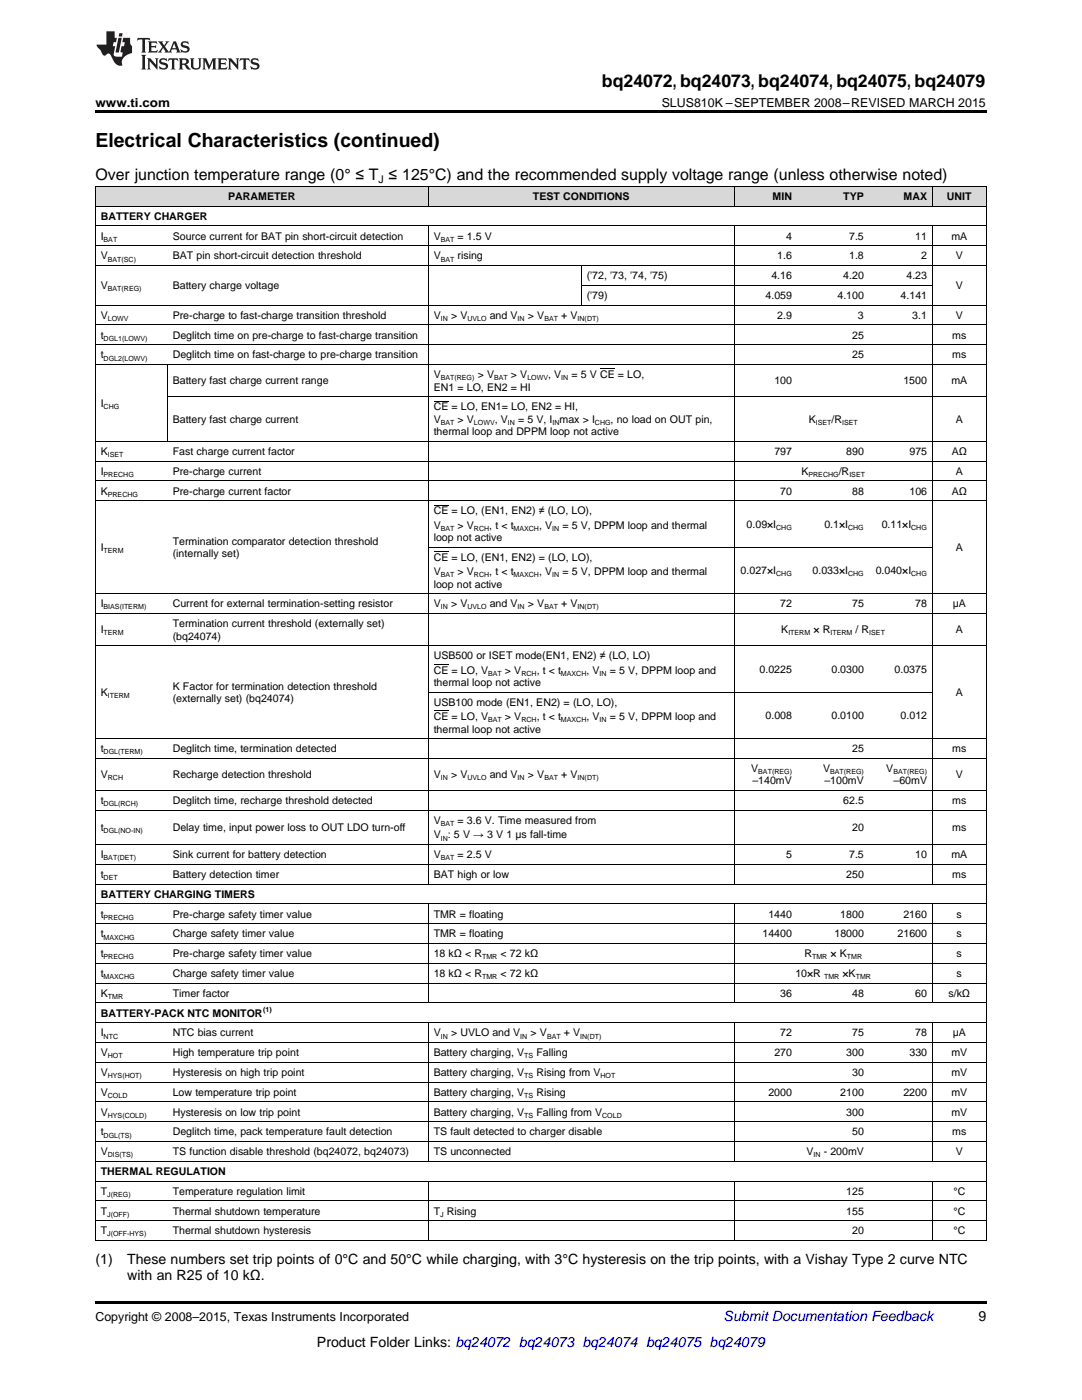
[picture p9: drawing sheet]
<svg xmlns="http://www.w3.org/2000/svg" width="216mm" height="279mm" viewBox="0 0 216 279" stroke-linecap="round" stroke-linejoin="round" font-family="sans-serif">
<defs><g id="words">
<text font-size="3.9" x="19" y="29.3">Electrical Characteristics (continued)</text>
<text font-size="3.5" x="120.1" y="17.3">bq24072, bq24073, bq24074, bq24075, bq24079</text>
<text font-size="3.2" x="19" y="36">Over junction temperature range (0° ≤ T ≤ 125°C) and the recommended supply voltage range (unless otherwise noted)</text>
<g font-size="2.8">
<text x="19" y="252.2">(1)</text>
<text x="25.4" y="252.2">These numbers set trip points of 0°C and 50°C while charging, with 3°C hysteresis on the trip points, with a Vishay Type 2 curve NTC</text>
<text x="25.4" y="255.4">with an R25 of 10 kΩ.</text>
<text x="195.3" y="263.6">9</text>
<text x="63.3" y="268.9">Product Folder Links: bq24072 bq24073 bq24074 bq24075 bq24079</text>
</g>
<text font-size="2.8" fill="#0000c8" x="144.4" y="263.6">Submit Documentation Feedback</text>
<g font-size="2.5">
<text x="19" y="21.4">www.ti.com</text>
<text x="132" y="21.4">SLUS810K –SEPTEMBER 2008–REVISED MARCH 2015</text>
<text x="19" y="263.6">Copyright © 2008–2015, Texas Instruments Incorporated</text>
</g>
<g font-size="2.1">
<text x="45.5" y="39.9">PARAMETER</text>
<text x="75.5" y="36.6">J</text>
<text x="106.3" y="39.9">TEST CONDITIONS</text>
<text x="154.2" y="39.9">MIN</text>
<text x="168.3" y="39.9">TYP</text>
<text x="180.3" y="39.9">MAX</text>
<text x="188.9" y="39.9">UNIT</text>
<text x="20.1" y="43.9">BATTERY CHARGER</text>
<text x="20.1" y="47.8">I</text>
<text x="34.5" y="47.8">Source current for BAT pin short-circuit detection</text>
<text x="86.5" y="47.8">V</text>
<text x="91.3" y="47.8">= 1.5 V</text>
<text x="156.9" y="47.8">4</text>
<text x="169.4" y="47.8">7.5</text>
<text x="182.6" y="47.8">11</text>
<text x="189.8" y="47.8">mA</text>
<text x="20.1" y="51.8">V</text>
<text x="34.5" y="51.8">BAT pin short-circuit detection threshold</text>
<text x="86.5" y="51.8">V</text>
<text x="91.3" y="51.8">rising</text>
<text x="155.1" y="51.8">1.6</text>
<text x="169.4" y="51.8">1.8</text>
<text x="183.8" y="51.8">2</text>
<text x="190.7" y="51.8">V</text>
<text x="20.1" y="57.7">V</text>
<text x="34.5" y="57.7">Battery charge voltage</text>
<text x="117.1" y="55.7">('72, '73, '74, '75)</text>
<text x="117.1" y="59.7">('79)</text>
<text x="152.8" y="59.7">4.059</text>
<text x="153.9" y="55.7">4.16</text>
<text x="167.1" y="59.7">4.100</text>
<text x="168.3" y="55.7">4.20</text>
<text x="179.7" y="59.7">4.141</text>
<text x="180.9" y="55.7">4.23</text>
<text x="190.7" y="57.7">V</text>
<text x="20.1" y="63.6">V</text>
<text x="34.5" y="63.6">Pre-charge to fast-charge transition threshold</text>
<text x="86.5" y="63.6">V</text>
<text x="90" y="63.6">&gt; V</text>
<text x="97.7" y="63.6">and V</text>
<text x="105.3" y="63.6">&gt; V</text>
<text x="112" y="63.6">+ V</text>
<text x="155.1" y="63.6">2.9</text>
<text x="171.2" y="63.6">3</text>
<text x="182" y="63.6">3.1</text>
<text x="190.7" y="63.6">V</text>
<text x="20.1" y="67.6">t</text>
<text x="20.1" y="71.5">t</text>
<text x="34.5" y="67.6">Deglitch time on pre-charge to fast-charge transition</text>
<text x="34.5" y="71.5">Deglitch time on fast-charge to pre-charge transition</text>
<text x="170" y="67.6">25</text>
<text x="170" y="71.5">25</text>
<text x="190" y="67.6">ms</text>
<text x="190" y="71.5">ms</text>
<text x="34.5" y="76.7">Battery fast charge current range</text>
<text x="86.5" y="75.5">V</text>
<text x="86.5" y="78">EN1 = LO, EN2 = HI</text>
<text x="95.3" y="75.5">&gt; V</text>
<text x="102" y="75.5">&gt; V</text>
<text x="109.4" y="75.5">, V</text>
<text x="114" y="75.5">= 5 V CE = LO,</text>
<text x="154.5" y="76.7">100</text>
<text x="180.3" y="76.7">1500</text>
<text x="189.8" y="76.7">mA</text>
<text x="20.1" y="81.2">I</text>
<text x="86.5" y="81.9">CE = LO, EN1= LO, EN2 = HI,</text>
<text x="34.5" y="84.4">Battery fast charge current</text>
<text x="86.5" y="84.4">V</text>
<text x="86.5" y="86.9">thermal loop and DPPM loop not active</text>
<text x="91.3" y="84.4">&gt; V</text>
<text x="98.7" y="84.4">, V</text>
<text x="103.4" y="84.4">= 5 V, I max &gt; I</text>
<text x="121.8" y="84.4">, no load on OUT pin,</text>
<text x="161.4" y="84.4">K</text>
<text x="165.9" y="84.4">/R</text>
<text x="190.7" y="84.4">A</text>
<text x="20.1" y="90.8">K</text>
<text x="20.1" y="94.8">I</text>
<text x="34.5" y="90.8">Fast charge current factor</text>
<text x="34.5" y="94.8">Pre-charge current</text>
<text x="154.5" y="90.8">797</text>
<text x="159.9" y="94.8">K</text>
<text x="167.4" y="94.8">/R</text>
<text x="168.9" y="90.8">890</text>
<text x="181.5" y="90.8">975</text>
<text x="189.9" y="90.8">AΩ</text>
<text x="190.7" y="94.8">A</text>
<text x="20.1" y="98.7">K</text>
<text x="34.5" y="98.7">Pre-charge current factor</text>
<text x="155.7" y="98.7">70</text>
<text x="170" y="98.7">88</text>
<text x="181.5" y="98.7">106</text>
<text x="189.9" y="98.7">AΩ</text>
<text x="86.5" y="102.7">CE = LO, (EN1, EN2) ≠ (LO, LO),</text>
<text x="86.5" y="105.5">V</text>
<text x="86.5" y="108">loop not active</text>
<text x="91.3" y="105.5">&gt; V</text>
<text x="97.6" y="105.5">, t &lt; t</text>
<text x="107.6" y="105.5">, V</text>
<text x="112.2" y="105.5">= 5 V, DPPM loop and thermal</text>
<text x="149" y="105.3">0.09×I</text>
<text x="164.5" y="105.3">0.1×I</text>
<text x="175.9" y="105.3">0.11×I</text>
<text x="20.1" y="110">I</text>
<text x="34.5" y="108.7">Termination comparator detection threshold</text>
<text x="34.5" y="111.2">(internally set)</text>
<text x="86.5" y="111.9">CE = LO, (EN1, EN2) = (LO, LO),</text>
<text x="190.7" y="110">A</text>
<text x="86.5" y="114.8">V</text>
<text x="86.5" y="117.3">loop not active</text>
<text x="91.3" y="114.8">&gt; V</text>
<text x="97.6" y="114.8">, t &lt; t</text>
<text x="107.6" y="114.8">, V</text>
<text x="112.2" y="114.8">= 5 V, DPPM loop and thermal</text>
<text x="147.8" y="114.6">0.027×I</text>
<text x="162.1" y="114.6">0.033×I</text>
<text x="174.7" y="114.6">0.040×I</text>
<text x="20.1" y="121.2">I</text>
<text x="34.5" y="121.2">Current for external termination-setting resistor</text>
<text x="34.5" y="125.2">Termination current threshold (externally set)</text>
<text x="86.5" y="121.2">V</text>
<text x="90" y="121.2">&gt; V</text>
<text x="97.7" y="121.2">and V</text>
<text x="105.3" y="121.2">&gt; V</text>
<text x="112" y="121.2">+ V</text>
<text x="155.7" y="121.2">72</text>
<text x="170" y="121.2">75</text>
<text x="182.6" y="121.2">78</text>
<text x="190.1" y="121.2">μA</text>
<text x="20.1" y="126.4">I</text>
<text x="34.5" y="127.6">(bq24074)</text>
<text x="86.5" y="131.6">USB500 or ISET mode(EN1, EN2) ≠ (LO, LO)</text>
<text x="155.9" y="126.4">K</text>
<text x="162.3" y="126.4">× R</text>
<text x="170.7" y="126.4">/ R</text>
<text x="190.7" y="126.4">A</text>
<text x="34.5" y="137.7">K Factor for termination detection threshold</text>
<text x="86.5" y="134.4">CE = LO, V</text>
<text x="86.5" y="136.9">thermal loop not active</text>
<text x="100.8" y="134.4">&gt; V</text>
<text x="107.1" y="134.4">, t &lt; t</text>
<text x="117" y="134.4">, V</text>
<text x="121.7" y="134.4">= 5 V, DPPM loop and</text>
<text x="151.6" y="134.2">0.0225</text>
<text x="165.9" y="134.2">0.0300</text>
<text x="178.5" y="134.2">0.0375</text>
<text x="20.1" y="138.9">K</text>
<text x="34.5" y="140.1">(externally set) (bq24074)</text>
<text x="86.5" y="140.9">USB100 mode (EN1, EN2) = (LO, LO),</text>
<text x="86.5" y="143.7">CE = LO, V</text>
<text x="100.8" y="143.7">&gt; V</text>
<text x="107.1" y="143.7">, t &lt; t</text>
<text x="117" y="143.7">, V</text>
<text x="121.7" y="143.7">= 5 V, DPPM loop and</text>
<text x="152.8" y="143.5">0.008</text>
<text x="165.9" y="143.5">0.0100</text>
<text x="179.7" y="143.5">0.012</text>
<text x="190.7" y="138.9">A</text>
<text x="86.5" y="146.2">thermal loop not active</text>
<text x="20.1" y="150.1">t</text>
<text x="20.1" y="155.3">V</text>
<text x="34.5" y="150.1">Deglitch time, termination detected</text>
<text x="34.5" y="155.3">Recharge detection threshold</text>
<text x="86.5" y="155.3">V</text>
<text x="90" y="155.3">&gt; V</text>
<text x="97.7" y="155.3">and V</text>
<text x="105.3" y="155.3">&gt; V</text>
<text x="112" y="155.3">+ V</text>
<text x="149.9" y="154.1">V</text>
<text x="164.3" y="154.1">V</text>
<text x="170" y="150.1">25</text>
<text x="176.8" y="154.1">V</text>
<text x="190" y="150.1">ms</text>
<text x="190.7" y="155.3">V</text>
<text x="20.1" y="160.5">t</text>
<text x="34.5" y="160.5">Deglitch time, recharge threshold detected</text>
<text x="150.1" y="156.6">–140mV</text>
<text x="164.5" y="156.6">–100mV</text>
<text x="168.3" y="160.5">62.5</text>
<text x="178.3" y="156.6">–60mV</text>
<text x="190" y="160.5">ms</text>
<text x="20.1" y="165.9">t</text>
<text x="34.5" y="165.9">Delay time, input power loss to OUT LDO turn-off</text>
<text x="86.5" y="164.5">V</text>
<text x="86.5" y="167.3">V : 5 V → 3 V 1 μs fall-time</text>
<text x="91.3" y="164.5">= 3.6 V. Time measured from</text>
<text x="170" y="165.9">20</text>
<text x="190" y="165.9">ms</text>
<text x="20.1" y="171.3">I</text>
<text x="34.5" y="171.3">Sink current for battery detection</text>
<text x="86.5" y="171.3">V</text>
<text x="91.3" y="171.3">= 2.5 V</text>
<text x="156.9" y="171.3">5</text>
<text x="169.4" y="171.3">7.5</text>
<text x="182.6" y="171.3">10</text>
<text x="189.8" y="171.3">mA</text>
<text x="20.1" y="175.2">t</text>
<text x="20.1" y="179.2">BATTERY CHARGING TIMERS</text>
<text x="34.5" y="175.2">Battery detection timer</text>
<text x="86.5" y="175.2">BAT high or low</text>
<text x="168.9" y="175.2">250</text>
<text x="190" y="175.2">ms</text>
<text x="20.1" y="183.1">t</text>
<text x="34.5" y="183.1">Pre-charge safety timer value</text>
<text x="86.5" y="183.1">TMR = floating</text>
<text x="153.3" y="183.1">1440</text>
<text x="167.7" y="183.1">1800</text>
<text x="180.3" y="183.1">2160</text>
<text x="190.9" y="183.1">s</text>
<text x="20.1" y="187.1">t</text>
<text x="20.1" y="191">t</text>
<text x="34.5" y="187.1">Charge safety timer value</text>
<text x="34.5" y="191">Pre-charge safety timer value</text>
<text x="86.5" y="187.1">TMR = floating</text>
<text x="86.5" y="191">18 kΩ &lt; R</text>
<text x="99.9" y="191">&lt; 72 kΩ</text>
<text x="152.2" y="187.1">14400</text>
<text x="160.5" y="191">R</text>
<text x="165.7" y="191">× K</text>
<text x="166.5" y="187.1">18000</text>
<text x="179.1" y="187.1">21600</text>
<text x="190.9" y="187.1">s</text>
<text x="190.9" y="191">s</text>
<text x="20.1" y="195">t</text>
<text x="34.5" y="195">Charge safety timer value</text>
<text x="86.5" y="195">18 kΩ &lt; R</text>
<text x="99.9" y="195">&lt; 72 kΩ</text>
<text x="158.7" y="195">10×R</text>
<text x="168.1" y="195">×K</text>
<text x="190.9" y="195">s</text>
<text x="20.1" y="198.9">K</text>
<text x="20.1" y="202.9">BATTERY-PACK NTC MONITOR</text>
<text x="34.5" y="198.9">Timer factor</text>
<text x="155.7" y="198.9">36</text>
<text x="170" y="198.9">48</text>
<text x="182.6" y="198.9">60</text>
<text x="189.3" y="198.9">s/kΩ</text>
<text x="20.1" y="206.8">I</text>
<text x="34.5" y="206.8">NTC bias current</text>
<text x="86.5" y="206.8">V</text>
<text x="90" y="206.8">&gt; UVLO and V</text>
<text x="105.9" y="206.8">&gt; V</text>
<text x="112.5" y="206.8">+ V</text>
<text x="155.7" y="206.8">72</text>
<text x="170" y="206.8">75</text>
<text x="182.6" y="206.8">78</text>
<text x="190.1" y="206.8">μA</text>
<text x="20.1" y="210.8">V</text>
<text x="20.1" y="214.7">V</text>
<text x="34.5" y="210.8">High temperature trip point</text>
<text x="34.5" y="214.7">Hysteresis on high trip point</text>
<text x="86.5" y="210.8">Battery charging, V</text>
<text x="86.5" y="214.7">Battery charging, V</text>
<text x="107" y="210.8">Falling</text>
<text x="107" y="214.7">Rising from V</text>
<text x="154.5" y="210.8">270</text>
<text x="168.9" y="210.8">300</text>
<text x="170" y="214.7">30</text>
<text x="181.5" y="210.8">330</text>
<text x="189.8" y="210.8">mV</text>
<text x="189.8" y="214.7">mV</text>
<text x="20.1" y="218.7">V</text>
<text x="34.5" y="218.7">Low temperature trip point</text>
<text x="86.5" y="218.7">Battery charging, V</text>
<text x="107" y="218.7">Rising</text>
<text x="153.3" y="218.7">2000</text>
<text x="167.7" y="218.7">2100</text>
<text x="180.3" y="218.7">2200</text>
<text x="189.8" y="218.7">mV</text>
<text x="20.1" y="222.6">V</text>
<text x="20.1" y="226.6">t</text>
<text x="34.5" y="222.6">Hysteresis on low trip point</text>
<text x="34.5" y="226.6">Deglitch time, pack temperature fault detection</text>
<text x="86.5" y="222.6">Battery charging, V</text>
<text x="86.5" y="226.6">TS fault detected to charger disable</text>
<text x="107" y="222.6">Falling from V</text>
<text x="168.9" y="222.6">300</text>
<text x="170" y="226.6">50</text>
<text x="189.8" y="222.6">mV</text>
<text x="190" y="226.6">ms</text>
<text x="20.1" y="230.5">V</text>
<text x="34.5" y="230.5">TS function disable threshold (bq24072, bq24073)</text>
<text x="86.5" y="230.5">TS unconnected</text>
<text x="160.9" y="230.5">V</text>
<text x="164.4" y="230.5">- 200mV</text>
<text x="190.7" y="230.5">V</text>
<text x="20.1" y="234.5">THERMAL REGULATION</text>
<text x="20.1" y="238.4">T</text>
<text x="34.5" y="238.4">Temperature regulation limit</text>
<text x="168.9" y="238.4">125</text>
<text x="190.3" y="238.4">°C</text>
<text x="20.1" y="242.4">T</text>
<text x="34.5" y="242.4">Thermal shutdown temperature</text>
<text x="86.5" y="242.4">T Rising</text>
<text x="168.9" y="242.4">155</text>
<text x="190.3" y="242.4">°C</text>
<text x="20.1" y="246.3">T</text>
<text x="34.5" y="246.3">Thermal shutdown hysteresis</text>
<text x="170" y="246.3">20</text>
<text x="190.3" y="246.3">°C</text>
</g>
<g font-size="1.4">
<text x="20.7" y="48.3">BAT</text>
<text x="21.5" y="52.2">BAT(SC)</text>
<text x="87.9" y="48.3">BAT</text>
<text x="87.9" y="52.2">BAT</text>
<text x="21.5" y="58.1">BAT(REG)</text>
<text x="21.5" y="64.1">LOWV</text>
<text x="87.9" y="64.1">IN</text>
<text x="93.3" y="64.1">UVLO</text>
<text x="103.3" y="64.1">IN</text>
<text x="108.6" y="64.1">BAT</text>
<text x="115.3" y="64.1">IN(DT)</text>
<text x="20.7" y="68">DGL1(LOWV)</text>
<text x="20.7" y="72">DGL2(LOWV)</text>
<text x="87.9" y="75.9">BAT(REG)</text>
<text x="98.6" y="75.9">BAT</text>
<text x="105.2" y="75.9">LOWV</text>
<text x="112" y="75.9">IN</text>
<text x="20.7" y="81.6">CHG</text>
<text x="87.9" y="84.8">BAT</text>
<text x="94.6" y="84.8">LOWV</text>
<text x="101.3" y="84.8">IN</text>
<text x="110.2" y="84.8">IN</text>
<text x="118.7" y="84.8">CHG</text>
<text x="162.8" y="84.8">ISET</text>
<text x="168" y="84.8">ISET</text>
<text x="20.7" y="95.2">PRECHG</text>
<text x="21.5" y="91.2">ISET</text>
<text x="161.3" y="95.2">PRECHG</text>
<text x="169.5" y="95.2">ISET</text>
<text x="21.5" y="99.1">PRECHG</text>
<text x="87.9" y="105.9">BAT</text>
<text x="94.6" y="105.9">RCH</text>
<text x="102.5" y="105.9">MAXCH</text>
<text x="110.2" y="105.9">IN</text>
<text x="154.9" y="105.7">CHG</text>
<text x="169.2" y="105.7">CHG</text>
<text x="181.8" y="105.7">CHG</text>
<text x="20.7" y="110.4">TERM</text>
<text x="87.9" y="115.2">BAT</text>
<text x="94.6" y="115.2">RCH</text>
<text x="102.5" y="115.2">MAXCH</text>
<text x="110.2" y="115.2">IN</text>
<text x="154.9" y="115">CHG</text>
<text x="169.2" y="115">CHG</text>
<text x="181.8" y="115">CHG</text>
<text x="20.7" y="121.6">BIAS(ITERM)</text>
<text x="87.9" y="121.6">IN</text>
<text x="93.3" y="121.6">UVLO</text>
<text x="103.3" y="121.6">IN</text>
<text x="108.6" y="121.6">BAT</text>
<text x="115.3" y="121.6">IN(DT)</text>
<text x="20.7" y="126.8">TERM</text>
<text x="157.3" y="126.8">ITERM</text>
<text x="165.7" y="126.8">ITERM</text>
<text x="173.5" y="126.8">ISET</text>
<text x="97.4" y="134.9">BAT</text>
<text x="104" y="134.9">RCH</text>
<text x="111.9" y="134.9">MAXCH</text>
<text x="119.6" y="134.9">IN</text>
<text x="21.5" y="139.3">ITERM</text>
<text x="97.4" y="144.1">BAT</text>
<text x="104" y="144.1">RCH</text>
<text x="111.9" y="144.1">MAXCH</text>
<text x="119.6" y="144.1">IN</text>
<text x="20.7" y="150.6">DGL(TERM)</text>
<text x="21.5" y="155.8">RCH</text>
<text x="87.9" y="155.8">IN</text>
<text x="93.3" y="155.8">UVLO</text>
<text x="103.3" y="155.8">IN</text>
<text x="108.6" y="155.8">BAT</text>
<text x="115.3" y="155.8">IN(DT)</text>
<text x="151.3" y="154.5">BAT(REG)</text>
<text x="165.7" y="154.5">BAT(REG)</text>
<text x="178.3" y="154.5">BAT(REG)</text>
<text x="20.7" y="160.9">DGL(RCH)</text>
<text x="20.7" y="166.3">DGL(NO-IN)</text>
<text x="87.9" y="164.9">BAT</text>
<text x="87.9" y="167.7">IN</text>
<text x="20.7" y="171.7">BAT(DET)</text>
<text x="87.9" y="171.7">BAT</text>
<text x="20.7" y="175.6">DET</text>
<text x="20.7" y="183.6">PRECHG</text>
<text x="20.7" y="187.5">MAXCHG</text>
<text x="20.7" y="191.5">PRECHG</text>
<text x="96.2" y="191.5">TMR</text>
<text x="162" y="191.5">TMR</text>
<text x="169" y="191.5">TMR</text>
<text x="20.7" y="195.4">MAXCHG</text>
<text x="96.2" y="195.4">TMR</text>
<text x="164.4" y="195.4">TMR</text>
<text x="170.7" y="195.4">TMR</text>
<text x="21.5" y="199.4">TMR</text>
<text x="52.5" y="202">(1)</text>
<text x="20.7" y="207.3">NTC</text>
<text x="87.9" y="207.3">IN</text>
<text x="103.8" y="207.3">IN</text>
<text x="109.2" y="207.3">BAT</text>
<text x="115.8" y="207.3">IN(DT)</text>
<text x="21.5" y="211.2">HOT</text>
<text x="21.5" y="215.2">HYS(HOT)</text>
<text x="104.6" y="211.2">TS</text>
<text x="104.6" y="215.2">TS</text>
<text x="119.8" y="215.2">HOT</text>
<text x="21.5" y="219.1">COLD</text>
<text x="104.6" y="219.1">TS</text>
<text x="20.7" y="227">DGL(TS)</text>
<text x="21.5" y="223.1">HYS(COLD)</text>
<text x="104.6" y="223.1">TS</text>
<text x="120.2" y="223.1">COLD</text>
<text x="21.5" y="231">DIS(TS)</text>
<text x="162.3" y="231">IN</text>
<text x="21.4" y="238.9">J(REG)</text>
<text x="21.4" y="242.8">J(OFF)</text>
<text x="87.8" y="242.8">J</text>
<text x="21.4" y="246.8">J(OFF-HYS)</text>
</g>
</g></defs>
<g fill="#d8d8d8">
<path d="M19 37.3h14.4v3.9h-14.4z"/>
<path d="M33.4 37.3h52.1v3.9h-52.1z"/>
<path d="M85.5 37.3h30.5v3.9h-30.5z"/>
<path d="M116 37.3h30.5v3.9h-30.5z"/>
<path d="M146.5 37.3h12.6v3.9h-12.6z"/>
<path d="M159.1 37.3h14.4v3.9h-14.4z"/>
<path d="M173.5 37.3h12.6v3.9h-12.6z"/>
<path d="M186.1 37.3h10.7v3.9h-10.7z"/>
</g>
<path d="M19 22h177.8v.5h-177.8zM19 259.7h177.8v.5h-177.8z" fill="#000"/>
<g fill="none" stroke="#000" stroke-width=".2">
<path d="M19 37.2h177.8M19.1 37.2v210.4M85.4 37.2v4M146.5 37.2v4M186 37.2v4M196.8 37.2v210.4M19 53h177.8M19 49.1h177.8M19 45.1h177.8M19 41.2h177.8M85.4 45.2v131.3M116 53.1v7.9"/>
<path d="M116 57h70.1M146.5 45.2v131.3M186 45.2v131.3M19 72.8h177.8M19 68.8h177.8M19 64.9h177.8M19 60.9h177.8M33.4 72.8v15.3M33.4 79.2h163.4M19 99.9h177.8M19 96h177.8M19 92h177.8"/>
<path d="M19 88.1h177.8M19 118.5h177.8M85.5 109.2h100.6M19 128.9h177.8M19 122.4h177.8M85.5 138.1h100.6M19 157.8h177.8M19 151.4h177.8M19 147.4h177.8M19 176.4h177.8M19 172.5h177.8M19 168.5h177.8"/>
<path d="M19 161.7h177.8M19 196.2h177.8M19 192.2h177.8M19 188.3h177.8M19 184.3h177.8M19 180.4h177.8M85.4 180.4v19.8M146.5 180.4v19.8M186 180.4v19.8M19 219.9h177.8M19 216h177.8M19 212h177.8"/>
<path d="M19 208.1h177.8M19 204.1h177.8M19 200.1h177.8M85.4 204.1v27.7M146.5 204.1v27.7M186 204.1v27.7M19 239.7h177.8M19 235.7h177.8M19 231.8h177.8M19 227.8h177.8M19 223.9h177.8M85.4 235.7v11.9"/>
<path d="M146.5 235.7v11.9M186 235.7v11.9M19 247.6h177.8M19 243.6h177.8"/>
</g>
<g fill="#231f20">
<path d="M27.5 7.6l-.1 .5 .4-.2h.6v.1v2.1l-.2 .4h1l-.3-.4v-2.1l.1-.1h.5l.5 .2-.2-.5zM29.5 8.3l.2 .3v1.5l-.2 .4h1.8l.2-.6a1.04 1.04 0 0 1-1.3 .2v-.7h.6l.3 .2v-.6l-.3 .2h-.6v-.6l.8-.1 .4 .3-.2-.5zM31.5 8.3l.9 1.1-.9 1.1h.8l-.2-.2 .5-.7 .4 .7-.2 .2h1.5l-.1-.2 .1-.4h.9l.1 .4-.2 .2h1l-.3-.3-.7-1.9h-.5l-.9 2-.8-1 .9-1h-.8l.1 .3-.3 .5-.4-.6 .2-.2zM34.7 8.6l.4 1h-.7zM36.3 8.4a.63 .63 0 0 0-.2 .7 .63 .63 0 0 0 .6 .4l.6 .2 .1 .2a.75 .75 0 0 1-.7 .4 .75 .75 0 0 1-.6-.5l.1 .7 .1-.1a1.11 1.11 0 0 0 1.5-.6 1.13 1.13 0 0 0-1.2-.8l-.1-.4a1.04 1.04 0 0 1 1.2 .2l-.2-.5-.1 .1-.5-.2zM28.2 10.9l.2 .4v2.2l-.2 .4h1l-.3-.4v-2.2l.3-.4zM29.3 11.6l.3 .4v1.5l-.3 .4h.8l-.2-.4v-1.3l1.5 1.7v-1.9l.2-.4h-.7l.2 .4v.9l-1.1-1.3zM32 11.8a.62 .62 0 0 0-.2 .7 .62 .62 0 0 0 .6 .4l.6 .1 .1 .3a.76 .76 0 0 1-.7 .3 .76 .76 0 0 1-.6-.4l.1 .7 .1-.1a1.11 1.11 0 0 0 1.5-.6 1.13 1.13 0 0 0-1.2-.8l-.1-.4a1.04 1.04 0 0 1 1.2 .2l-.2-.6-.1 .1-.5-.1zM33.7 11.6l-.2 .6a.61 .61 0 0 1 .8-.3v1.6l-.2 .4h.9l-.2-.4v-1.6a.63 .63 0 0 1 .8 .3l-.2-.6zM35.6 11.6l.3 .4v1.5l-.3 .4h1l-.2-.2v-.8l.5 .2a.76 .76 0 0 0 1.2 .7l-1-1a.58 .58 0 0 0 .6-.5 .58 .58 0 0 0-.5-.6zM36.4 11.9h.1a.45 .45 0 0 1 .5 .1 .45 .45 0 0 1 .1 .5l-.7 .2zM37.9 11.6l.2 .2a2.17 2.17 0 0 0 .3 1.9 .99 .99 0 0 0 1.6-.6v-1.1l.2-.4h-.7l.2 .2a1.92 1.92 0 0 1-.2 1.8 .6 .6 0 0 1-.9-.5v-1.1l.2-.4zM40.4 11.6l.2 .4v1.5l-.2 .4h.7l-.2-.4v-1.4l.8 1.8 .8-1.8v1.4l-.2 .4h.9l-.2-.4v-1.5l.2-.4h-.8l-.6 1.5-.6-1.5zM43.4 11.6l.2 .4v1.5l-.2 .4h1.8l.2-.6a1.04 1.04 0 0 1-1.3 .1v-.6h.5l.4 .2v-.6l-.4 .2h-.5v-.7h.8l.3 .3-.1-.6zM45.5 11.6l.2 .4v1.5l-.2 .4h.7l-.2-.4v-1.3l1.5 1.7v-1.9l.2-.4h-.7l.2 .4v.9l-1.1-1.3zM47.9 11.6l-.1 .6a.61 .61 0 0 1 .8-.3v1.6l-.3 .4h1l-.3-.4 .1-1.6a.63 .63 0 0 1 .7 .3l-.1-.6zM50.2 11.8a.62 .62 0 0 0-.2 .7 .62 .62 0 0 0 .6 .4l.6 .1 .2 .3a.76 .76 0 0 1-.8 .3 .76 .76 0 0 1-.6-.4l.1 .7 .2-.1a1.11 1.11 0 0 0 1.5-.6 1.13 1.13 0 0 0-1.3-.8l-.1-.4a1.04 1.04 0 0 1 1.2 .2l-.1-.6-.2 .1-.5-.1z"/>
<path d="M21.2 6.3v2.6h-1.9l.1 .4 .7 .9a.91 .91 0 0 0 1 .8 .56 .56 0 0 1 .5-.3 .56 .56 0 0 1 .5 .3l.4 .8a1.53 1.53 0 0 0 1.9 1.2 1.54 1.54 0 0 1 1-2.1l.9-.3v-1.4a1.52 1.52 0 0 1-.3-1.6h-1.4l-.2 .8h.5l-.2 .8h-.4l-.2 1v.2l.4 .1-.2 .8a1.93 1.93 0 0 1-1.6-.3l.3-1.8h-.5l.2-.8h.4l.2-.8h-.4v-1.3zM23.6 7.6l-.6 2.9h.7l.6-2.9zM23.8 6.6l-.1 .7h.6l.2-.7z"/>
</g>
<path d="M119.7 73.6h3M86.5 80h3M86.5 110.1h3M86.5 100.8h3M86.5 132.6h3M86.5 141.9h3" fill="none" stroke="#000" stroke-width=".2"/>
<use href="#words"/>
</svg>
